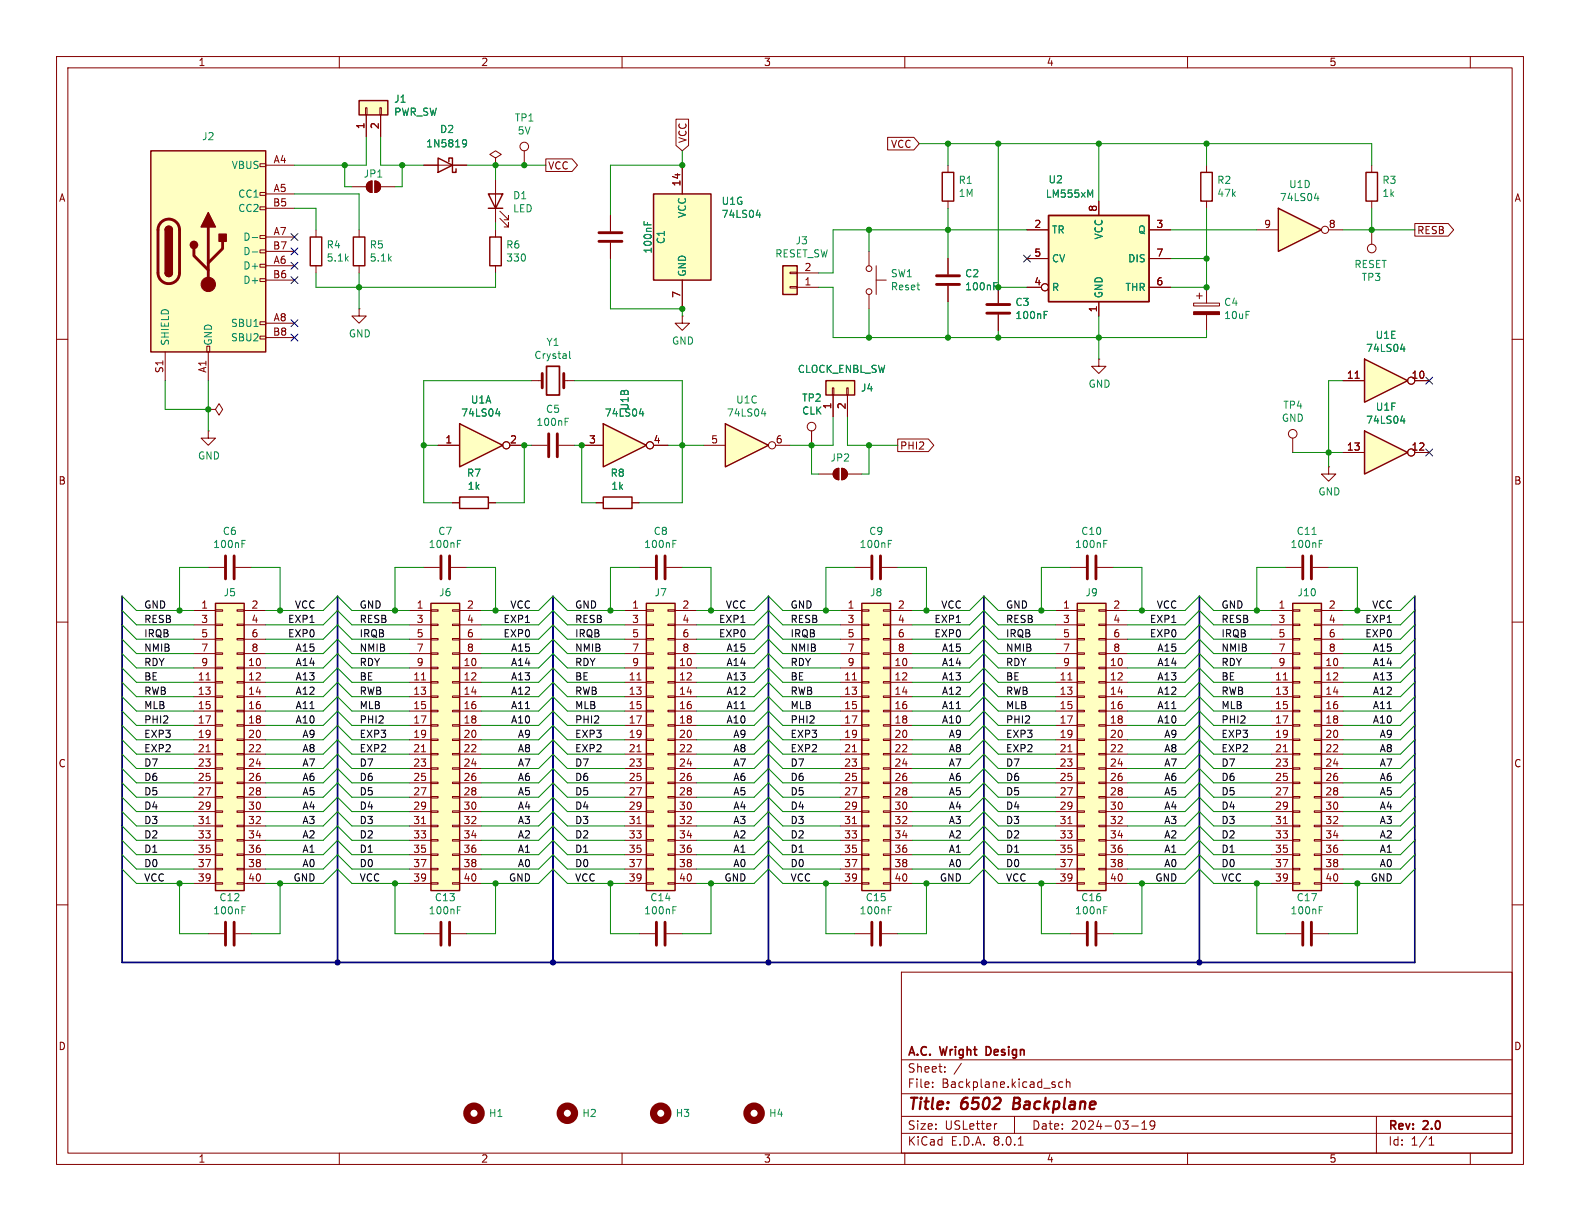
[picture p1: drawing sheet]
<svg xmlns="http://www.w3.org/2000/svg" width="279mm" height="216mm" viewBox="0 0 279 216" stroke-linecap="round" stroke-linejoin="round" font-family="sans-serif">
<defs><g id="words">
<g font-size="2.8" fill="#840000">
<text x="160.4" y="196.8">Title:</text>
<text x="170.1" y="196.8">6502</text>
<text x="180" y="196.8">Backplane</text>
</g>
<g font-size="2.1" fill="#840000">
<text x="160.4" y="189.9">Sheet:</text>
<text x="160.4" y="187.1">A.C.</text>
<text x="166.4" y="187.1">Wright</text>
<text x="175" y="187.1">Design</text>
<text x="160.4" y="192.6">File:</text>
<text x="166.5" y="192.6">Backplane.kicad_sch</text>
<text x="160.4" y="202.8">KiCad</text>
<text x="160.4" y="200">Size:</text>
<text x="167.1" y="200">USLetter</text>
<text x="168.1" y="202.8">E.D.A.</text>
<text x="175.7" y="202.8">8.0.1</text>
<text x="182.4" y="200">Date:</text>
<text x="189.4" y="200">2024-03-19</text>
<text x="245.4" y="200.2">Rev:</text>
<text x="245.4" y="202.8">Id:</text>
<text x="249.5" y="202.8">1/1</text>
<text x="251.8" y="200.2">2.0</text>
</g>
<g font-size="1.8" fill="#840000">
<text x="35" y="11.9">1</text>
<text x="85" y="11.9">2</text>
<text x="135" y="11.9">3</text>
<text x="185" y="11.9">4</text>
<text x="235" y="11.9">5</text>
<text x="64.5" y="22.9" transform="rotate(-90 64.5 22.9)">1</text>
<text x="67.1" y="22.9" transform="rotate(-90 67.1 22.9)">2</text>
<text x="48.3" y="29">A4</text>
<text x="121.6" y="25.4" transform="rotate(-90 121.6 25.4)">VCC</text>
<text x="157.5" y="26.4">VCC</text>
<text x="10.3" y="35.9">A</text>
<text x="48.3" y="34">A5</text>
<text x="96.8" y="30.2">VCC</text>
<text x="120.4" y="33.1" transform="rotate(-90 120.4 33.1)">14</text>
<text x="267.7" y="35.9">A</text>
<text x="48.2" y="36.6">B5</text>
<text x="48.3" y="41.7">A7</text>
<text x="182.8" y="40.4">2</text>
<text x="194.1" y="37.5" transform="rotate(-90 194.1 37.5)">8</text>
<text x="204.4" y="40.4">3</text>
<text x="223.4" y="40.4">9</text>
<text x="234.9" y="40.4">8</text>
<text x="250.5" y="41.6">RESB</text>
<text x="48.2" y="44.2">B7</text>
<text x="48.3" y="46.7">A6</text>
<text x="182.8" y="45.5">5</text>
<text x="204.4" y="45.5">7</text>
<text x="48.2" y="49.3">B6</text>
<text x="120.4" y="52.8" transform="rotate(-90 120.4 52.8)">7</text>
<text x="142.2" y="50.5">1</text>
<text x="142.2" y="48">2</text>
<text x="182.8" y="50.5">4</text>
<text x="204.4" y="50.5">6</text>
<text x="48.2" y="59.4">B8</text>
<text x="48.3" y="56.9">A8</text>
<text x="194.1" y="55.3" transform="rotate(-90 194.1 55.3)">1</text>
<text x="29" y="66.1" transform="rotate(-90 29 66.1)">S1</text>
<text x="36.6" y="66" transform="rotate(-90 36.6 66)">A1</text>
<text x="238.1" y="67.1">11</text>
<text x="249.5" y="67.1">10</text>
<text x="147.1" y="72.5" transform="rotate(-90 147.1 72.5)">1</text>
<text x="149.6" y="72.5" transform="rotate(-90 149.6 72.5)">2</text>
<text x="78.7" y="78.5">1</text>
<text x="90.1" y="78.5">2</text>
<text x="104.1" y="78.5">3</text>
<text x="115.5" y="78.5">4</text>
<text x="125.7" y="78.5">5</text>
<text x="137.1" y="78.5">6</text>
<text x="159.1" y="79.7">PHI2</text>
<text x="238.1" y="79.8">13</text>
<text x="249.5" y="79.8">12</text>
<text x="10.3" y="85.9">B</text>
<text x="267.7" y="85.9">B</text>
<text x="35.5" y="107.7">1</text>
<text x="44.4" y="107.7">2</text>
<text x="73.6" y="107.7">1</text>
<text x="82.5" y="107.7">2</text>
<text x="111.7" y="107.7">1</text>
<text x="120.6" y="107.7">2</text>
<text x="149.8" y="107.7">1</text>
<text x="158.7" y="107.7">2</text>
<text x="187.9" y="107.7">1</text>
<text x="196.8" y="107.7">2</text>
<text x="226" y="107.7">1</text>
<text x="234.9" y="107.7">2</text>
<text x="35.5" y="110.2">3</text>
<text x="35.5" y="112.8">5</text>
<text x="44.4" y="110.2">4</text>
<text x="44.4" y="112.8">6</text>
<text x="73.6" y="110.2">3</text>
<text x="73.6" y="112.8">5</text>
<text x="82.5" y="110.2">4</text>
<text x="82.5" y="112.8">6</text>
<text x="111.7" y="110.2">3</text>
<text x="111.7" y="112.8">5</text>
<text x="120.6" y="110.2">4</text>
<text x="120.6" y="112.8">6</text>
<text x="149.8" y="110.2">3</text>
<text x="149.8" y="112.8">5</text>
<text x="158.7" y="110.2">4</text>
<text x="158.7" y="112.8">6</text>
<text x="187.9" y="110.2">3</text>
<text x="187.9" y="112.8">5</text>
<text x="196.8" y="110.2">4</text>
<text x="196.8" y="112.8">6</text>
<text x="226" y="110.2">3</text>
<text x="226" y="112.8">5</text>
<text x="234.9" y="110.2">4</text>
<text x="234.9" y="112.8">6</text>
<text x="35.5" y="115.3">7</text>
<text x="35.5" y="117.9">9</text>
<text x="43.8" y="117.9">10</text>
<text x="44.4" y="115.3">8</text>
<text x="73.6" y="115.3">7</text>
<text x="73.6" y="117.9">9</text>
<text x="81.9" y="117.9">10</text>
<text x="82.5" y="115.3">8</text>
<text x="111.7" y="115.3">7</text>
<text x="111.7" y="117.9">9</text>
<text x="120" y="117.9">10</text>
<text x="120.6" y="115.3">8</text>
<text x="149.8" y="115.3">7</text>
<text x="149.8" y="117.9">9</text>
<text x="158.1" y="117.9">10</text>
<text x="158.7" y="115.3">8</text>
<text x="187.9" y="115.3">7</text>
<text x="187.9" y="117.9">9</text>
<text x="196.2" y="117.9">10</text>
<text x="196.8" y="115.3">8</text>
<text x="226" y="115.3">7</text>
<text x="226" y="117.9">9</text>
<text x="234.3" y="117.9">10</text>
<text x="234.9" y="115.3">8</text>
<text x="34.9" y="120.4">11</text>
<text x="34.9" y="122.9">13</text>
<text x="34.9" y="125.5">15</text>
<text x="43.8" y="120.4">12</text>
<text x="43.8" y="122.9">14</text>
<text x="43.8" y="125.5">16</text>
<text x="73" y="120.4">11</text>
<text x="73" y="122.9">13</text>
<text x="73" y="125.5">15</text>
<text x="81.9" y="120.4">12</text>
<text x="81.9" y="122.9">14</text>
<text x="81.9" y="125.5">16</text>
<text x="111.1" y="120.4">11</text>
<text x="111.1" y="122.9">13</text>
<text x="111.1" y="125.5">15</text>
<text x="120" y="120.4">12</text>
<text x="120" y="122.9">14</text>
<text x="120" y="125.5">16</text>
<text x="149.2" y="120.4">11</text>
<text x="149.2" y="122.9">13</text>
<text x="149.2" y="125.5">15</text>
<text x="158.1" y="120.4">12</text>
<text x="158.1" y="122.9">14</text>
<text x="158.1" y="125.5">16</text>
<text x="187.3" y="120.4">11</text>
<text x="187.3" y="122.9">13</text>
<text x="187.3" y="125.5">15</text>
<text x="196.2" y="120.4">12</text>
<text x="196.2" y="122.9">14</text>
<text x="196.2" y="125.5">16</text>
<text x="225.4" y="120.4">11</text>
<text x="225.4" y="122.9">13</text>
<text x="225.4" y="125.5">15</text>
<text x="234.3" y="120.4">12</text>
<text x="234.3" y="122.9">14</text>
<text x="234.3" y="125.5">16</text>
<text x="34.9" y="128">17</text>
<text x="34.9" y="130.6">19</text>
<text x="43.8" y="128">18</text>
<text x="43.8" y="130.6">20</text>
<text x="73" y="128">17</text>
<text x="73" y="130.6">19</text>
<text x="81.9" y="128">18</text>
<text x="81.9" y="130.6">20</text>
<text x="111.1" y="128">17</text>
<text x="111.1" y="130.6">19</text>
<text x="120" y="128">18</text>
<text x="120" y="130.6">20</text>
<text x="149.2" y="128">17</text>
<text x="149.2" y="130.6">19</text>
<text x="158.1" y="128">18</text>
<text x="158.1" y="130.6">20</text>
<text x="187.3" y="128">17</text>
<text x="187.3" y="130.6">19</text>
<text x="196.2" y="128">18</text>
<text x="196.2" y="130.6">20</text>
<text x="225.4" y="128">17</text>
<text x="225.4" y="130.6">19</text>
<text x="234.3" y="128">18</text>
<text x="234.3" y="130.6">20</text>
<text x="10.3" y="135.9">C</text>
<text x="34.9" y="133.1">21</text>
<text x="34.9" y="135.6">23</text>
<text x="43.8" y="133.1">22</text>
<text x="43.8" y="135.6">24</text>
<text x="73" y="133.1">21</text>
<text x="73" y="135.6">23</text>
<text x="81.9" y="133.1">22</text>
<text x="81.9" y="135.6">24</text>
<text x="111.1" y="133.1">21</text>
<text x="111.1" y="135.6">23</text>
<text x="120" y="133.1">22</text>
<text x="120" y="135.6">24</text>
<text x="149.2" y="133.1">21</text>
<text x="149.2" y="135.6">23</text>
<text x="158.1" y="133.1">22</text>
<text x="158.1" y="135.6">24</text>
<text x="187.3" y="133.1">21</text>
<text x="187.3" y="135.6">23</text>
<text x="196.2" y="133.1">22</text>
<text x="196.2" y="135.6">24</text>
<text x="225.4" y="133.1">21</text>
<text x="225.4" y="135.6">23</text>
<text x="234.3" y="133.1">22</text>
<text x="234.3" y="135.6">24</text>
<text x="267.7" y="135.9">C</text>
<text x="34.9" y="138.2">25</text>
<text x="34.9" y="140.7">27</text>
<text x="34.9" y="143.3">29</text>
<text x="43.8" y="138.2">26</text>
<text x="43.8" y="140.7">28</text>
<text x="43.8" y="143.3">30</text>
<text x="73" y="138.2">25</text>
<text x="73" y="140.7">27</text>
<text x="73" y="143.3">29</text>
<text x="81.9" y="138.2">26</text>
<text x="81.9" y="140.7">28</text>
<text x="81.9" y="143.3">30</text>
<text x="111.1" y="138.2">25</text>
<text x="111.1" y="140.7">27</text>
<text x="111.1" y="143.3">29</text>
<text x="120" y="138.2">26</text>
<text x="120" y="140.7">28</text>
<text x="120" y="143.3">30</text>
<text x="149.2" y="138.2">25</text>
<text x="149.2" y="140.7">27</text>
<text x="149.2" y="143.3">29</text>
<text x="158.1" y="138.2">26</text>
<text x="158.1" y="140.7">28</text>
<text x="158.1" y="143.3">30</text>
<text x="187.3" y="138.2">25</text>
<text x="187.3" y="140.7">27</text>
<text x="187.3" y="143.3">29</text>
<text x="196.2" y="138.2">26</text>
<text x="196.2" y="140.7">28</text>
<text x="196.2" y="143.3">30</text>
<text x="225.4" y="138.2">25</text>
<text x="225.4" y="140.7">27</text>
<text x="225.4" y="143.3">29</text>
<text x="234.3" y="138.2">26</text>
<text x="234.3" y="140.7">28</text>
<text x="234.3" y="143.3">30</text>
<text x="34.9" y="145.8">31</text>
<text x="34.9" y="148.3">33</text>
<text x="43.8" y="145.8">32</text>
<text x="43.8" y="148.3">34</text>
<text x="73" y="145.8">31</text>
<text x="73" y="148.3">33</text>
<text x="81.9" y="145.8">32</text>
<text x="81.9" y="148.3">34</text>
<text x="111.1" y="145.8">31</text>
<text x="111.1" y="148.3">33</text>
<text x="120" y="145.8">32</text>
<text x="120" y="148.3">34</text>
<text x="149.2" y="145.8">31</text>
<text x="149.2" y="148.3">33</text>
<text x="158.1" y="145.8">32</text>
<text x="158.1" y="148.3">34</text>
<text x="187.3" y="145.8">31</text>
<text x="187.3" y="148.3">33</text>
<text x="196.2" y="145.8">32</text>
<text x="196.2" y="148.3">34</text>
<text x="225.4" y="145.8">31</text>
<text x="225.4" y="148.3">33</text>
<text x="234.3" y="145.8">32</text>
<text x="234.3" y="148.3">34</text>
<text x="34.9" y="150.9">35</text>
<text x="34.9" y="153.4">37</text>
<text x="34.9" y="156">39</text>
<text x="43.8" y="150.9">36</text>
<text x="43.8" y="153.4">38</text>
<text x="43.8" y="156">40</text>
<text x="73" y="150.9">35</text>
<text x="73" y="153.4">37</text>
<text x="73" y="156">39</text>
<text x="81.9" y="150.9">36</text>
<text x="81.9" y="153.4">38</text>
<text x="81.9" y="156">40</text>
<text x="111.1" y="150.9">35</text>
<text x="111.1" y="153.4">37</text>
<text x="111.1" y="156">39</text>
<text x="120" y="150.9">36</text>
<text x="120" y="153.4">38</text>
<text x="120" y="156">40</text>
<text x="149.2" y="150.9">35</text>
<text x="149.2" y="153.4">37</text>
<text x="149.2" y="156">39</text>
<text x="158.1" y="150.9">36</text>
<text x="158.1" y="153.4">38</text>
<text x="158.1" y="156">40</text>
<text x="187.3" y="150.9">35</text>
<text x="187.3" y="153.4">37</text>
<text x="187.3" y="156">39</text>
<text x="196.2" y="150.9">36</text>
<text x="196.2" y="153.4">38</text>
<text x="196.2" y="156">40</text>
<text x="225.4" y="150.9">35</text>
<text x="225.4" y="153.4">37</text>
<text x="225.4" y="156">39</text>
<text x="234.3" y="150.9">36</text>
<text x="234.3" y="153.4">38</text>
<text x="234.3" y="156">40</text>
<text x="10.3" y="185.9">D</text>
<text x="267.7" y="185.9">D</text>
<text x="35" y="205.8">1</text>
<text x="85" y="205.8">2</text>
<text x="135" y="205.8">3</text>
<text x="185" y="205.8">4</text>
<text x="235" y="205.8">5</text>
</g>
<g font-size="1.8" fill="#008484">
<text x="69.6" y="18.4">J1</text>
<text x="69.6" y="20.7">PWR_SW</text>
<text x="77.7" y="23.7">D2</text>
<text x="90.9" y="21.7">TP1</text>
<text x="91.4" y="24">5V</text>
<text x="35.6" y="25">J2</text>
<text x="75.3" y="26.3">1N5819</text>
<text x="40.9" y="30.1">VBUS</text>
<text x="42" y="35.2">CC1</text>
<text x="64.2" y="31.6">JP1</text>
<text x="90.6" y="35.4">D1</text>
<text x="169.4" y="32.7">R1</text>
<text x="169.4" y="35">1M</text>
<text x="184.8" y="35.2">LM555xM</text>
<text x="185.3" y="32.6">U2</text>
<text x="215.1" y="32.7">R2</text>
<text x="215.1" y="35">47k</text>
<text x="226.2" y="35.8">74LS04</text>
<text x="227.9" y="33.5">U1D</text>
<text x="244.4" y="32.7">R3</text>
<text x="244.4" y="35">1k</text>
<text x="42" y="37.7">CC2</text>
<text x="90.6" y="37.7">LED</text>
<text x="121.5" y="38.6" transform="rotate(-90 121.5 38.6)">VCC</text>
<text x="127.5" y="36.4">U1G</text>
<text x="127.5" y="38.7">74LS04</text>
<text x="185.9" y="41.5">TR</text>
<text x="201.2" y="41.5">Q</text>
<text x="42.9" y="47.9">D+</text>
<text x="42.9" y="42.8">D-</text>
<text x="42.9" y="45.3">D-</text>
<text x="57.7" y="44.1">R4</text>
<text x="57.7" y="46.5">5.1k</text>
<text x="65.3" y="44.1">R5</text>
<text x="65.3" y="46.5">5.1k</text>
<text x="89.4" y="44.1">R6</text>
<text x="89.4" y="46.5">330</text>
<text x="115.4" y="44.9" transform="rotate(-90 115.4 44.9)">100nF</text>
<text x="117.8" y="43.3" transform="rotate(-90 117.8 43.3)">C1</text>
<text x="137" y="45.7">RESET_SW</text>
<text x="140.6" y="43.4">J3</text>
<text x="185.9" y="46.6">CV</text>
<text x="195.2" y="42.4" transform="rotate(-90 195.2 42.4)">VCC</text>
<text x="199.4" y="46.6">DIS</text>
<text x="239.4" y="47.6">RESET</text>
<text x="42.9" y="50.4">D+</text>
<text x="121.5" y="49" transform="rotate(-90 121.5 49)">GND</text>
<text x="157.4" y="49.2">SW1</text>
<text x="157.4" y="51.5">Reset</text>
<text x="170.6" y="49.2">C2</text>
<text x="170.6" y="51.5">100nF</text>
<text x="185.9" y="51.7">R</text>
<text x="195.2" y="52.8" transform="rotate(-90 195.2 52.8)">GND</text>
<text x="198.9" y="51.7">THR</text>
<text x="240.7" y="49.9">TP3</text>
<text x="40.8" y="58">SBU1</text>
<text x="61.6" y="59.9">GND</text>
<text x="179.5" y="54.3">C3</text>
<text x="179.5" y="56.6">100nF</text>
<text x="216.4" y="54.3">C4</text>
<text x="216.4" y="56.6">10uF</text>
<text x="30.1" y="61.2" transform="rotate(-90 30.1 61.2)">SHIELD</text>
<text x="37.7" y="61.2" transform="rotate(-90 37.7 61.2)">GND</text>
<text x="40.8" y="60.6">SBU2</text>
<text x="94.4" y="63.7">Crystal</text>
<text x="96.5" y="61.4">Y1</text>
<text x="118.7" y="61.1">GND</text>
<text x="241.5" y="62.4">74LS04</text>
<text x="243.2" y="60.1">U1E</text>
<text x="83.2" y="71.6">U1A</text>
<text x="130.1" y="71.6">U1C</text>
<text x="141" y="66.1">CLOCK_ENBL_SW</text>
<text x="141.7" y="71.2">TP2</text>
<text x="152.2" y="69.4">J4</text>
<text x="192.4" y="68.8">GND</text>
<text x="81.5" y="73.9">74LS04</text>
<text x="94.8" y="75.5">100nF</text>
<text x="96.4" y="73.2">C5</text>
<text x="106.9" y="73.9">74LS04</text>
<text x="111.4" y="72.7" transform="rotate(-90 111.4 72.7)">U1B</text>
<text x="128.4" y="73.9">74LS04</text>
<text x="141.7" y="73.5">CLK</text>
<text x="226.6" y="74.8">GND</text>
<text x="226.8" y="72.5">TP4</text>
<text x="241.5" y="75.1">74LS04</text>
<text x="243.2" y="72.8">U1F</text>
<text x="34.9" y="81.5">GND</text>
<text x="146.8" y="81.8">JP2</text>
<text x="82.5" y="84.5">R7</text>
<text x="82.6" y="86.8">1k</text>
<text x="107.9" y="84.5">R8</text>
<text x="108" y="86.8">1k</text>
<text x="233" y="87.8">GND</text>
<text x="39.3" y="94.8">C6</text>
<text x="77.4" y="94.8">C7</text>
<text x="115.5" y="94.8">C8</text>
<text x="153.6" y="94.8">C9</text>
<text x="191.1" y="94.8">C10</text>
<text x="229.2" y="94.8">C11</text>
<text x="37.6" y="97.1">100nF</text>
<text x="75.7" y="97.1">100nF</text>
<text x="113.8" y="97.1">100nF</text>
<text x="151.9" y="97.1">100nF</text>
<text x="190" y="97.1">100nF</text>
<text x="228.1" y="97.1">100nF</text>
<text x="39.4" y="105.6">J5</text>
<text x="77.5" y="105.6">J6</text>
<text x="115.6" y="105.6">J7</text>
<text x="153.7" y="105.6">J8</text>
<text x="191.8" y="105.6">J9</text>
<text x="229.3" y="105.6">J10</text>
<text x="37.6" y="161.9">100nF</text>
<text x="38.7" y="159.6">C12</text>
<text x="75.7" y="161.9">100nF</text>
<text x="76.8" y="159.6">C13</text>
<text x="113.8" y="161.9">100nF</text>
<text x="114.9" y="159.6">C14</text>
<text x="151.9" y="161.9">100nF</text>
<text x="153" y="159.6">C15</text>
<text x="190" y="161.9">100nF</text>
<text x="191.1" y="159.6">C16</text>
<text x="228.1" y="161.9">100nF</text>
<text x="229.2" y="159.6">C17</text>
<text x="86.4" y="197.7">H1</text>
<text x="102.9" y="197.7">H2</text>
<text x="119.4" y="197.7">H3</text>
<text x="135.9" y="197.7">H4</text>
</g>
<g font-size="1.8">
<text x="25.4" y="107.7">GND</text>
<text x="52" y="107.7">VCC</text>
<text x="63.5" y="107.7">GND</text>
<text x="90.1" y="107.7">VCC</text>
<text x="101.6" y="107.7">GND</text>
<text x="128.2" y="107.7">VCC</text>
<text x="139.7" y="107.7">GND</text>
<text x="166.3" y="107.7">VCC</text>
<text x="177.8" y="107.7">GND</text>
<text x="204.4" y="107.7">VCC</text>
<text x="215.9" y="107.7">GND</text>
<text x="242.5" y="107.7">VCC</text>
<text x="25.4" y="112.8">IRQB</text>
<text x="25.4" y="110.2">RESB</text>
<text x="50.8" y="112.8">EXP0</text>
<text x="50.8" y="110.2">EXP1</text>
<text x="63.5" y="112.8">IRQB</text>
<text x="63.5" y="110.2">RESB</text>
<text x="88.9" y="110.2">EXP1</text>
<text x="88.9" y="112.8">EXP0</text>
<text x="101.6" y="110.2">RESB</text>
<text x="101.6" y="112.8">IRQB</text>
<text x="127" y="112.8">EXP0</text>
<text x="127" y="110.2">EXP1</text>
<text x="139.7" y="112.8">IRQB</text>
<text x="139.7" y="110.2">RESB</text>
<text x="165.1" y="112.8">EXP0</text>
<text x="165.1" y="110.2">EXP1</text>
<text x="177.8" y="110.2">RESB</text>
<text x="177.8" y="112.8">IRQB</text>
<text x="203.2" y="110.2">EXP1</text>
<text x="203.2" y="112.8">EXP0</text>
<text x="215.9" y="110.2">RESB</text>
<text x="215.9" y="112.8">IRQB</text>
<text x="241.3" y="110.2">EXP1</text>
<text x="241.3" y="112.8">EXP0</text>
<text x="25.4" y="115.3">NMIB</text>
<text x="25.4" y="117.8">RDY</text>
<text x="52.2" y="117.8">A14</text>
<text x="52.2" y="115.3">A15</text>
<text x="63.5" y="117.8">RDY</text>
<text x="63.5" y="115.3">NMIB</text>
<text x="90.3" y="117.8">A14</text>
<text x="90.3" y="115.3">A15</text>
<text x="101.6" y="117.8">RDY</text>
<text x="101.6" y="115.3">NMIB</text>
<text x="128.4" y="117.8">A14</text>
<text x="128.4" y="115.3">A15</text>
<text x="139.7" y="115.3">NMIB</text>
<text x="139.7" y="117.8">RDY</text>
<text x="166.5" y="115.3">A15</text>
<text x="166.5" y="117.8">A14</text>
<text x="177.8" y="115.3">NMIB</text>
<text x="177.8" y="117.8">RDY</text>
<text x="204.6" y="117.8">A14</text>
<text x="204.6" y="115.3">A15</text>
<text x="215.9" y="117.8">RDY</text>
<text x="215.9" y="115.3">NMIB</text>
<text x="242.7" y="115.3">A15</text>
<text x="242.7" y="117.8">A14</text>
<text x="25.4" y="125.5">MLB</text>
<text x="25.4" y="120.4">BE</text>
<text x="25.4" y="122.9">RWB</text>
<text x="52.2" y="122.9">A12</text>
<text x="52.2" y="125.5">A11</text>
<text x="52.2" y="120.4">A13</text>
<text x="63.5" y="120.4">BE</text>
<text x="63.5" y="122.9">RWB</text>
<text x="63.5" y="125.5">MLB</text>
<text x="90.3" y="122.9">A12</text>
<text x="90.3" y="125.5">A11</text>
<text x="90.3" y="120.4">A13</text>
<text x="101.6" y="120.4">BE</text>
<text x="101.6" y="122.9">RWB</text>
<text x="101.6" y="125.5">MLB</text>
<text x="128.4" y="125.5">A11</text>
<text x="128.4" y="122.9">A12</text>
<text x="128.4" y="120.4">A13</text>
<text x="139.7" y="122.9">RWB</text>
<text x="139.7" y="125.5">MLB</text>
<text x="139.7" y="120.4">BE</text>
<text x="166.5" y="122.9">A12</text>
<text x="166.5" y="125.5">A11</text>
<text x="166.5" y="120.4">A13</text>
<text x="177.8" y="125.5">MLB</text>
<text x="177.8" y="122.9">RWB</text>
<text x="177.8" y="120.4">BE</text>
<text x="204.6" y="122.9">A12</text>
<text x="204.6" y="125.5">A11</text>
<text x="204.6" y="120.4">A13</text>
<text x="215.9" y="122.9">RWB</text>
<text x="215.9" y="120.4">BE</text>
<text x="215.9" y="125.5">MLB</text>
<text x="242.7" y="120.4">A13</text>
<text x="242.7" y="122.9">A12</text>
<text x="242.7" y="125.5">A11</text>
<text x="25.4" y="128">PHI2</text>
<text x="25.4" y="130.5">EXP3</text>
<text x="52.2" y="128">A10</text>
<text x="53.4" y="130.5">A9</text>
<text x="63.5" y="130.5">EXP3</text>
<text x="63.5" y="128">PHI2</text>
<text x="90.3" y="128">A10</text>
<text x="91.5" y="130.5">A9</text>
<text x="101.6" y="130.5">EXP3</text>
<text x="101.6" y="128">PHI2</text>
<text x="128.4" y="128">A10</text>
<text x="129.6" y="130.5">A9</text>
<text x="139.7" y="130.5">EXP3</text>
<text x="139.7" y="128">PHI2</text>
<text x="166.5" y="128">A10</text>
<text x="167.7" y="130.5">A9</text>
<text x="177.8" y="130.5">EXP3</text>
<text x="177.8" y="128">PHI2</text>
<text x="204.6" y="128">A10</text>
<text x="205.8" y="130.5">A9</text>
<text x="215.9" y="128">PHI2</text>
<text x="215.9" y="130.5">EXP3</text>
<text x="242.7" y="128">A10</text>
<text x="243.9" y="130.5">A9</text>
<text x="25.4" y="135.6">D7</text>
<text x="25.4" y="133.1">EXP2</text>
<text x="53.4" y="135.6">A7</text>
<text x="53.4" y="133.1">A8</text>
<text x="63.5" y="133.1">EXP2</text>
<text x="63.5" y="135.6">D7</text>
<text x="91.5" y="133.1">A8</text>
<text x="91.5" y="135.6">A7</text>
<text x="101.6" y="133.1">EXP2</text>
<text x="101.6" y="135.6">D7</text>
<text x="129.6" y="133.1">A8</text>
<text x="129.6" y="135.6">A7</text>
<text x="139.7" y="133.1">EXP2</text>
<text x="139.7" y="135.6">D7</text>
<text x="167.7" y="135.6">A7</text>
<text x="167.7" y="133.1">A8</text>
<text x="177.8" y="133.1">EXP2</text>
<text x="177.8" y="135.6">D7</text>
<text x="205.8" y="135.6">A7</text>
<text x="205.8" y="133.1">A8</text>
<text x="215.9" y="135.6">D7</text>
<text x="215.9" y="133.1">EXP2</text>
<text x="243.9" y="135.6">A7</text>
<text x="243.9" y="133.1">A8</text>
<text x="25.4" y="138.2">D6</text>
<text x="25.4" y="140.7">D5</text>
<text x="25.4" y="143.2">D4</text>
<text x="53.4" y="143.2">A4</text>
<text x="53.4" y="138.2">A6</text>
<text x="53.4" y="140.7">A5</text>
<text x="63.5" y="138.2">D6</text>
<text x="63.5" y="143.2">D4</text>
<text x="63.5" y="140.7">D5</text>
<text x="91.5" y="143.2">A4</text>
<text x="91.5" y="140.7">A5</text>
<text x="91.5" y="138.2">A6</text>
<text x="101.6" y="138.2">D6</text>
<text x="101.6" y="140.7">D5</text>
<text x="101.6" y="143.2">D4</text>
<text x="129.6" y="143.2">A4</text>
<text x="129.6" y="138.2">A6</text>
<text x="129.6" y="140.7">A5</text>
<text x="139.7" y="140.7">D5</text>
<text x="139.7" y="143.2">D4</text>
<text x="139.7" y="138.2">D6</text>
<text x="167.7" y="140.7">A5</text>
<text x="167.7" y="138.2">A6</text>
<text x="167.7" y="143.2">A4</text>
<text x="177.8" y="143.2">D4</text>
<text x="177.8" y="138.2">D6</text>
<text x="177.8" y="140.7">D5</text>
<text x="205.8" y="143.2">A4</text>
<text x="205.8" y="140.7">A5</text>
<text x="205.8" y="138.2">A6</text>
<text x="215.9" y="140.7">D5</text>
<text x="215.9" y="138.2">D6</text>
<text x="215.9" y="143.2">D4</text>
<text x="243.9" y="140.7">A5</text>
<text x="243.9" y="138.2">A6</text>
<text x="243.9" y="143.2">A4</text>
<text x="25.4" y="145.8">D3</text>
<text x="25.4" y="148.3">D2</text>
<text x="53.4" y="148.3">A2</text>
<text x="53.4" y="145.8">A3</text>
<text x="63.5" y="145.8">D3</text>
<text x="63.5" y="148.3">D2</text>
<text x="91.5" y="145.8">A3</text>
<text x="91.5" y="148.3">A2</text>
<text x="101.6" y="148.3">D2</text>
<text x="101.6" y="145.8">D3</text>
<text x="129.6" y="145.8">A3</text>
<text x="129.6" y="148.3">A2</text>
<text x="139.7" y="145.8">D3</text>
<text x="139.7" y="148.3">D2</text>
<text x="167.7" y="148.3">A2</text>
<text x="167.7" y="145.8">A3</text>
<text x="177.8" y="148.3">D2</text>
<text x="177.8" y="145.8">D3</text>
<text x="205.8" y="145.8">A3</text>
<text x="205.8" y="148.3">A2</text>
<text x="215.9" y="145.8">D3</text>
<text x="215.9" y="148.3">D2</text>
<text x="243.9" y="148.3">A2</text>
<text x="243.9" y="145.8">A3</text>
<text x="25.4" y="150.9">D1</text>
<text x="25.4" y="153.4">D0</text>
<text x="25.4" y="155.9">VCC</text>
<text x="51.8" y="155.9">GND</text>
<text x="53.4" y="150.9">A1</text>
<text x="53.4" y="153.4">A0</text>
<text x="63.5" y="155.9">VCC</text>
<text x="63.5" y="153.4">D0</text>
<text x="63.5" y="150.9">D1</text>
<text x="89.9" y="155.9">GND</text>
<text x="91.5" y="153.4">A0</text>
<text x="91.5" y="150.9">A1</text>
<text x="101.6" y="150.9">D1</text>
<text x="101.6" y="153.4">D0</text>
<text x="101.6" y="155.9">VCC</text>
<text x="128" y="155.9">GND</text>
<text x="129.6" y="150.9">A1</text>
<text x="129.6" y="153.4">A0</text>
<text x="139.7" y="150.9">D1</text>
<text x="139.7" y="153.4">D0</text>
<text x="139.7" y="155.9">VCC</text>
<text x="166.1" y="155.9">GND</text>
<text x="167.7" y="150.9">A1</text>
<text x="167.7" y="153.4">A0</text>
<text x="177.8" y="150.9">D1</text>
<text x="177.8" y="153.4">D0</text>
<text x="177.8" y="155.9">VCC</text>
<text x="204.2" y="155.9">GND</text>
<text x="205.8" y="150.9">A1</text>
<text x="205.8" y="153.4">A0</text>
<text x="215.9" y="153.4">D0</text>
<text x="215.9" y="150.9">D1</text>
<text x="215.9" y="155.9">VCC</text>
<text x="242.3" y="155.9">GND</text>
<text x="243.9" y="153.4">A0</text>
<text x="243.9" y="150.9">A1</text>
</g>
</g></defs>
<g fill="none" stroke="#840000" stroke-width=".18">
<path d="M10 10h259.4v195.9h-259.4zM12 12h255.4v191.9h-255.4zM60 10v2M110 10v2M160 10v2M210 10v2M260 10v2M10 60h2M267.4 60h2M10 110h2M267.4 110h2M10 160h2"/>
<path d="M267.4 160h2M159.4 171.9h108v32h-108zM159.4 197.4h108M159.4 193.4h108M159.4 187.4h108M164.9 192.1v.2M164.9 191.4v.1M167.1 189.4v.2M167.1 188.7v.1M170 188l-1.3 1.9M176.3 198.7l-.3 .1M179.4 197.4v3"/>
<path d="M187.9 191.4l-.4-.1-.3 .3v.4l.2 .2h.5M188.6 191.4l.2-.1 .3 .1 .1 .9M188.6 190.8v1.5M200.1 199.1h1.2M201.9 199.7h.9M201.9 198.6l.5-.4v1.5M204.2 198.8l-.3 .3h-.3l-.2-.3 .1-.5 .4-.1 .2 .1a.99 .99 0 0 1-.3 1.4h-.3M243.4 197.4v6.5M60 203.9v2M110 203.9v2M159.4 200.4h108M160 203.9v2"/>
<path d="M180.1 202.5h.8M210 203.9v2M252.7 202.5h.9M252.7 201.4l.4-.4v1.5M260 203.9v2"/>
</g>
<path d="M179.4 194.1l-.3 2h.8" fill="none" stroke="#840000" stroke-width=".4"/>
<path d="M174.7 185.1h-.3v1.5h.3" fill="none" stroke="#840000" stroke-width=".3"/>
<path d="M190.5 106.7h5.1v50.8h-5.1z" fill="#ffffc2"/>
<g fill="none" stroke="#840000" stroke-width=".18">
<path d="M167.6 45.7v2.8M167.6 50.5v2.8M176.5 50.8v2.8M176.5 55.6v2.8M151.1 100.3h2.8M156 100.3h2.7M186.7 108h3.8M186.7 118.1h3.8M186.7 110.5h3.8M186.7 113h3.8M186.7 115.6h3.8M190.5 118h1.3v.2h-1.3z"/>
<path d="M190.5 115.4h1.3v.3h-1.3zM190.5 112.9h1.3v.3h-1.3zM190.5 110.4h1.3v.2h-1.3zM190.5 107.8h1.3v.3h-1.3zM194.3 118h1.3v.2h-1.3zM194.3 115.4h1.3v.3h-1.3zM194.3 112.9h1.3v.3h-1.3zM194.3 110.4h1.3v.2h-1.3zM194.3 107.8h1.3v.3h-1.3zM195.6 108h3.8M195.6 118.1h3.8M195.6 110.5h3.8"/>
<path d="M195.6 113h3.8M195.6 115.6h3.8M186.7 120.7h3.8M186.7 123.2h3.8M186.7 125.7h3.8M186.7 128.3h3.8M186.7 130.8h3.8M186.7 133.4h3.8M186.7 135.9h3.8M186.7 138.4h3.8M188.8 120.2h.8M188.8 132.9h.8"/>
<path d="M190.5 138.3h1.3v.3h-1.3zM190.5 135.8h1.3v.2h-1.3zM190.5 133.2h1.3v.3h-1.3zM190.5 130.7h1.3v.2h-1.3zM190.5 128.1h1.3v.3h-1.3zM190.5 125.6h1.3v.3h-1.3zM190.5 123.1h1.3v.2h-1.3zM190.5 120.5h1.3v.3h-1.3zM194.3 138.3h1.3v.3h-1.3zM194.3 135.8h1.3v.2h-1.3zM194.3 133.2h1.3v.3h-1.3zM194.3 130.7h1.3v.2h-1.3z"/>
<path d="M194.3 128.1h1.3v.3h-1.3zM194.3 125.6h1.3v.3h-1.3zM194.3 123.1h1.3v.2h-1.3zM194.3 120.5h1.3v.3h-1.3zM195.6 120.7h3.8M195.6 123.2h3.8M195.6 125.7h3.8M195.6 128.3h3.8M195.6 130.8h3.8M195.6 133.4h3.8M195.6 135.9h3.8M195.6 138.4h3.8"/>
<path d="M186.7 141h3.8M186.7 143.5h3.8M186.7 146.1h3.8M186.7 148.6h3.8M186.7 151.1h3.8M186.7 153.7h3.8M186.7 156.2h3.8M188.8 145.6h.8M190.5 156.1h1.3v.2h-1.3zM190.5 153.5h1.3v.3h-1.3zM190.5 151h1.3v.3h-1.3zM190.5 148.5h1.3v.2h-1.3z"/>
<path d="M190.5 145.9h1.3v.3h-1.3zM190.5 143.4h1.3v.2h-1.3zM190.5 140.8h1.3v.3h-1.3zM194.3 156.1h1.3v.2h-1.3zM194.3 153.5h1.3v.3h-1.3zM194.3 151h1.3v.3h-1.3zM194.3 148.5h1.3v.2h-1.3zM194.3 145.9h1.3v.3h-1.3zM194.3 143.4h1.3v.2h-1.3zM194.3 140.8h1.3v.3h-1.3zM195.6 141h3.8M195.6 143.5h3.8"/>
<path d="M195.6 146.1h3.8M195.6 148.6h3.8M195.6 151.1h3.8M195.6 153.7h3.8M195.6 156.2h3.8M189.2 165.1h2.8M194.1 165.1h2.7"/>
</g>
<path d="M190.5 106.7h5.1v50.8h-5.1z" fill="none" stroke="#840000" stroke-width=".25"/>
<path d="M165.6 50.3h4.1M165.6 48.8h4.1M174.5 55.4h4.1M174.5 53.8h4.1M154.2 98.3v4.1M155.7 98.3v4.1M192.3 163.1v4M193.8 163.1v4" fill="none" stroke="#840000" stroke-width=".51"/>
<path d="M175.8 50.6h.4M175.8 50h.6M184.6 55.7h.5M184.6 55.1h.6M157.1 96.2h.4M157.1 95.5h.6M195.2 160.9h.4M195.2 160.3h.6" fill="none" stroke="#008484" stroke-width=".18"/>
<path d="M228.6 106.7h5.1v50.8h-5.1z" fill="#ffffc2"/>
<g fill="none" stroke="#840000" stroke-width=".18">
<path d="M224.8 108h3.8M224.8 118.1h3.8M224.8 110.5h3.8M224.8 113h3.8M224.8 115.6h3.8M228.6 118h1.3v.2h-1.3zM228.6 115.4h1.3v.3h-1.3zM228.6 112.9h1.3v.3h-1.3zM228.6 110.4h1.3v.2h-1.3zM228.6 107.8h1.3v.3h-1.3zM232.4 118h1.3v.2h-1.3zM232.4 115.4h1.3v.3h-1.3z"/>
<path d="M232.4 112.9h1.3v.3h-1.3zM232.4 110.4h1.3v.2h-1.3zM232.4 107.8h1.3v.3h-1.3zM233.7 108h3.8M233.7 118.1h3.8M233.7 110.5h3.8M233.7 113h3.8M233.7 115.6h3.8M224.8 120.7h3.8M224.8 123.2h3.8M224.8 125.7h3.8M224.8 128.3h3.8"/>
<path d="M224.8 130.8h3.8M224.8 133.4h3.8M224.8 135.9h3.8M224.8 138.4h3.8M226.9 120.2h.8M226.9 132.9h.8M228.6 138.3h1.3v.3h-1.3zM228.6 135.8h1.3v.2h-1.3zM228.6 133.2h1.3v.3h-1.3zM228.6 130.7h1.3v.2h-1.3zM228.6 128.1h1.3v.3h-1.3zM228.6 125.6h1.3v.3h-1.3z"/>
<path d="M228.6 123.1h1.3v.2h-1.3zM228.6 120.5h1.3v.3h-1.3zM232.4 138.3h1.3v.3h-1.3zM232.4 135.8h1.3v.2h-1.3zM232.4 133.2h1.3v.3h-1.3zM232.4 130.7h1.3v.2h-1.3zM232.4 128.1h1.3v.3h-1.3zM232.4 125.6h1.3v.3h-1.3zM232.4 123.1h1.3v.2h-1.3zM232.4 120.5h1.3v.3h-1.3zM233.7 120.7h3.8M233.7 123.2h3.8"/>
<path d="M233.7 125.7h3.8M233.7 128.3h3.8M233.7 130.8h3.8M233.7 133.4h3.8M233.7 135.9h3.8M233.7 138.4h3.8M224.8 141h3.8M224.8 143.5h3.8M224.8 146.1h3.8M224.8 148.6h3.8M224.8 151.1h3.8M224.8 153.7h3.8"/>
<path d="M224.8 156.2h3.8M226.9 145.6h.8M228.6 156.1h1.3v.2h-1.3zM228.6 153.5h1.3v.3h-1.3zM228.6 151h1.3v.3h-1.3zM228.6 148.5h1.3v.2h-1.3zM228.6 145.9h1.3v.3h-1.3zM228.6 143.4h1.3v.2h-1.3zM228.6 140.8h1.3v.3h-1.3zM232.4 156.1h1.3v.2h-1.3zM232.4 153.5h1.3v.3h-1.3zM232.4 151h1.3v.3h-1.3z"/>
<path d="M232.4 148.5h1.3v.2h-1.3zM232.4 145.9h1.3v.3h-1.3zM232.4 143.4h1.3v.2h-1.3zM232.4 140.8h1.3v.3h-1.3zM233.7 141h3.8M233.7 143.5h3.8M233.7 146.1h3.8M233.7 148.6h3.8M233.7 151.1h3.8M233.7 153.7h3.8M233.7 156.2h3.8"/>
</g>
<path d="M228.6 106.7h5.1v50.8h-5.1z" fill="none" stroke="#840000" stroke-width=".25"/>
<path d="M38.1 106.7h5.1v50.8h-5.1z" fill="#ffffc2"/>
<g fill="none" stroke="#840000" stroke-width=".18">
<path d="M120.6 55.9v1.3h1.3l-1.3 1.2-1.2-1.2h1.2M120.6 55.9h.1M34.3 108h3.8M34.3 118.1h3.8M34.3 110.5h3.8M34.3 113h3.8M34.3 115.6h3.8M38.1 118h1.3v.2h-1.3zM38.1 115.4h1.3v.3h-1.3zM38.1 112.9h1.3v.3h-1.3zM38.1 110.4h1.3v.2h-1.3zM38.1 107.8h1.3v.3h-1.3z"/>
<path d="M41.9 118h1.3v.2h-1.3zM41.9 115.4h1.3v.3h-1.3zM41.9 112.9h1.3v.3h-1.3zM41.9 110.4h1.3v.2h-1.3zM41.9 107.8h1.3v.3h-1.3zM43.2 108h3.8M43.2 118.1h3.8M43.2 110.5h3.8M43.2 113h3.8M43.2 115.6h3.8M34.3 120.7h3.8M34.3 123.2h3.8"/>
<path d="M34.3 125.7h3.8M34.3 128.3h3.8M34.3 130.8h3.8M34.3 133.4h3.8M34.3 135.9h3.8M34.3 138.4h3.8M36.4 120.2h.8M36.4 132.9h.8M38.1 138.3h1.3v.3h-1.3zM38.1 135.8h1.3v.2h-1.3zM38.1 133.2h1.3v.3h-1.3zM38.1 130.7h1.3v.2h-1.3z"/>
<path d="M38.1 128.1h1.3v.3h-1.3zM38.1 125.6h1.3v.3h-1.3zM38.1 123.1h1.3v.2h-1.3zM38.1 120.5h1.3v.3h-1.3zM41.9 138.3h1.3v.3h-1.3zM41.9 135.8h1.3v.2h-1.3zM41.9 133.2h1.3v.3h-1.3zM41.9 130.7h1.3v.2h-1.3zM41.9 128.1h1.3v.3h-1.3zM41.9 125.6h1.3v.3h-1.3zM41.9 123.1h1.3v.2h-1.3zM41.9 120.5h1.3v.3h-1.3z"/>
<path d="M43.2 120.7h3.8M43.2 123.2h3.8M43.2 125.7h3.8M43.2 128.3h3.8M43.2 130.8h3.8M43.2 133.4h3.8M43.2 135.9h3.8M43.2 138.4h3.8M34.3 141h3.8M34.3 143.5h3.8M34.3 146.1h3.8M34.3 148.6h3.8"/>
<path d="M34.3 151.1h3.8M34.3 153.7h3.8M34.3 156.2h3.8M36.4 145.6h.8M38.1 156.1h1.3v.2h-1.3zM38.1 153.5h1.3v.3h-1.3zM38.1 151h1.3v.3h-1.3zM38.1 148.5h1.3v.2h-1.3zM38.1 145.9h1.3v.3h-1.3zM38.1 143.4h1.3v.2h-1.3zM38.1 140.8h1.3v.3h-1.3zM41.9 156.1h1.3v.2h-1.3z"/>
<path d="M41.9 153.5h1.3v.3h-1.3zM41.9 151h1.3v.3h-1.3zM41.9 148.5h1.3v.2h-1.3zM41.9 145.9h1.3v.3h-1.3zM41.9 143.4h1.3v.2h-1.3zM41.9 140.8h1.3v.3h-1.3zM43.2 141h3.8M43.2 143.5h3.8M43.2 146.1h3.8M43.2 148.6h3.8M43.2 151.1h3.8M43.2 153.7h3.8"/>
<path d="M43.2 156.2h3.8"/>
</g>
<path d="M38.1 106.7h5.1v50.8h-5.1z" fill="none" stroke="#840000" stroke-width=".25"/>
<path d="M115.6 34.3h10.1v15.2h-10.1z" fill="#ffffc2"/>
<path d="M115.6 34.3h10.1v15.2h-10.1z" fill="none" stroke="#840000" stroke-width=".25"/>
<path d="M120.6 29.2v5.1M120.6 49.5v5.1" fill="none" stroke="#840000" stroke-width=".18"/>
<path d="M133.7 38h.8M134.3 37.6v.9" fill="none" stroke="#008484" stroke-width=".18"/>
<path d="M185.4 38.1h17.8v15.2h-17.8z" fill="#ffffc2"/>
<path d="M185.4 38.1h17.8v15.2h-17.8z" fill="none" stroke="#840000" stroke-width=".25"/>
<g fill="none" stroke="#840000" stroke-width=".18">
<path d="M194.3 35.6v2.5M181.6 40.6h3.8M181.6 50.8h2.5M181.6 45.7h3.8M194.3 53.3v2.6M203.2 40.6h3.8M203.2 50.8h3.8M203.2 45.7h3.8"/>
<circle cx="184.8" cy="50.8" r=".63"/>
</g>
<path d="M192.8 34.5l.4-.9v1.3" fill="none" stroke="#008484" stroke-width=".18"/>
<path d="M138.4 47h2.6v5.1h-2.6z" fill="#ffffc2"/>
<g fill="none" stroke="#840000" stroke-width=".18">
<path d="M139.7 48.1h1.3v.3h-1.3zM139.7 50.7h1.3v.2h-1.3zM141 50.8h3.8M141 48.3h3.8M153.7 44.5v2.5M153.7 52.1v2.5M154.9 49.5h1.8M154.9 47v5.1M105.4 88.9h1.3M111.8 88.9h1.2M144.8 83.8h2.5M147.6 83.1l.7-.3v2a1.02 1.02 0 0 1-.9-.6 1.02 1.02 0 0 1 .2-1.1z"/>
<path d="M148.8 82.8a1.02 1.02 0 0 1 1.1 1 1.02 1.02 0 0 1-1.1 1zM149.9 83.8h2.5M113 100.3h2.8M117.9 100.3h2.7M36.8 165.1h2.8M41.7 165.1h2.7"/>
<circle cx="153.7" cy="47.5" r=".51"/>
<circle cx="153.7" cy="51.6" r=".51"/>
</g>
<path d="M138.4 47h2.6v5.1h-2.6zM106.7 87.9h5.1v2h-5.1z" fill="none" stroke="#840000" stroke-width=".25"/>
<path d="M116.1 98.3v4.1M117.6 98.3v4.1M39.9 163.1v4M41.4 163.1v4" fill="none" stroke="#840000" stroke-width=".51"/>
<path d="M119 96.2h.4M119 95.5h.6M42.8 160.9h.4M42.8 160.3h.6" fill="none" stroke="#008484" stroke-width=".18"/>
<g fill="#840000" stroke="#840000" stroke-width=".18">
<path d="M147.6 83.1l.7-.3v2a1.02 1.02 0 0 1-.9-.6 1.02 1.02 0 0 1 .2-1.1z"/>
<path d="M148.8 82.8a1.02 1.02 0 0 1 1.1 1 1.02 1.02 0 0 1-1.1 1z"/>
</g>
<path d="M76.2 106.7h5.1v50.8h-5.1z" fill="#ffffc2"/>
<g fill="none" stroke="#840000" stroke-width=".18">
<path d="M72.4 108h3.8M72.4 118.1h3.8M72.4 110.5h3.8M72.4 113h3.8M72.4 115.6h3.8M76.2 118h1.3v.2h-1.3zM76.2 115.4h1.3v.3h-1.3zM76.2 112.9h1.3v.3h-1.3zM76.2 110.4h1.3v.2h-1.3zM76.2 107.8h1.3v.3h-1.3zM80 118h1.3v.2h-1.3zM80 115.4h1.3v.3h-1.3z"/>
<path d="M80 112.9h1.3v.3h-1.3zM80 110.4h1.3v.2h-1.3zM80 107.8h1.3v.3h-1.3zM81.3 108h3.8M81.3 118.1h3.8M81.3 110.5h3.8M81.3 113h3.8M81.3 115.6h3.8M227.3 100.3h2.8M232.2 100.3h2.7M72.4 120.7h3.8M72.4 123.2h3.8"/>
<path d="M72.4 125.7h3.8M72.4 128.3h3.8M72.4 130.8h3.8M72.4 133.4h3.8M72.4 135.9h3.8M72.4 138.4h3.8M74.5 120.2h.8M74.5 132.9h.8M76.2 138.3h1.3v.3h-1.3zM76.2 135.8h1.3v.2h-1.3zM76.2 133.2h1.3v.3h-1.3zM76.2 130.7h1.3v.2h-1.3z"/>
<path d="M76.2 128.1h1.3v.3h-1.3zM76.2 125.6h1.3v.3h-1.3zM76.2 123.1h1.3v.2h-1.3zM76.2 120.5h1.3v.3h-1.3zM80 138.3h1.3v.3h-1.3zM80 135.8h1.3v.2h-1.3zM80 133.2h1.3v.3h-1.3zM80 130.7h1.3v.2h-1.3zM80 128.1h1.3v.3h-1.3zM80 125.6h1.3v.3h-1.3zM80 123.1h1.3v.2h-1.3zM80 120.5h1.3v.3h-1.3z"/>
<path d="M81.3 120.7h3.8M81.3 123.2h3.8M81.3 125.7h3.8M81.3 128.3h3.8M81.3 130.8h3.8M81.3 133.4h3.8M81.3 135.9h3.8M81.3 138.4h3.8M72.4 141h3.8M72.4 143.5h3.8M72.4 146.1h3.8M72.4 148.6h3.8"/>
<path d="M72.4 151.1h3.8M72.4 153.7h3.8M72.4 156.2h3.8M74.5 145.6h.8M76.2 156.1h1.3v.2h-1.3zM76.2 153.5h1.3v.3h-1.3zM76.2 151h1.3v.3h-1.3zM76.2 148.5h1.3v.2h-1.3zM76.2 145.9h1.3v.3h-1.3zM76.2 143.4h1.3v.2h-1.3zM76.2 140.8h1.3v.3h-1.3zM80 156.1h1.3v.2h-1.3z"/>
<path d="M80 153.5h1.3v.3h-1.3zM80 151h1.3v.3h-1.3zM80 148.5h1.3v.2h-1.3zM80 145.9h1.3v.3h-1.3zM80 143.4h1.3v.2h-1.3zM80 140.8h1.3v.3h-1.3zM81.3 141h3.8M81.3 143.5h3.8M81.3 146.1h3.8M81.3 148.6h3.8M81.3 151.1h3.8M81.3 153.7h3.8"/>
<path d="M81.3 156.2h3.8"/>
</g>
<path d="M76.2 106.7h5.1v50.8h-5.1z" fill="none" stroke="#840000" stroke-width=".25"/>
<path d="M230.4 98.3v4.1M231.9 98.3v4.1" fill="none" stroke="#840000" stroke-width=".51"/>
<path d="M232 94.5h.7M233.3 96.2h.4M233.3 95.5h.6" fill="none" stroke="#008484" stroke-width=".18"/>
<path d="M146 67.3h5.1v2.6h-5.1z" fill="#ffffc2"/>
<path d="M167.6 29.2v1.3M167.6 35.6v1.2M147.2 68.6h.2v1.3h-.2zM147.3 69.9v3.8M149.7 68.6h.3v1.3h-.3zM149.9 69.9v3.8" fill="none" stroke="#840000" stroke-width=".18"/>
<path d="M166.6 30.5h2.1v5.1h-2.1zM146 67.3h5.1v2.6h-5.1z" fill="none" stroke="#840000" stroke-width=".25"/>
<path d="M114.3 106.7h5.1v50.8h-5.1z" fill="#ffffc2"/>
<g fill="none" stroke="#840000" stroke-width=".18">
<path d="M110.5 108h3.8M110.5 118.1h3.8M110.5 110.5h3.8M110.5 113h3.8M110.5 115.6h3.8M114.3 118h1.3v.2h-1.3zM114.3 115.4h1.3v.3h-1.3zM114.3 112.9h1.3v.3h-1.3zM114.3 110.4h1.3v.2h-1.3zM114.3 107.8h1.3v.3h-1.3zM118.1 118h1.3v.2h-1.3zM118.1 115.4h1.3v.3h-1.3z"/>
<path d="M118.1 112.9h1.3v.3h-1.3zM118.1 110.4h1.3v.2h-1.3zM118.1 107.8h1.3v.3h-1.3zM119.4 108h3.8M119.4 118.1h3.8M119.4 110.5h3.8M119.4 113h3.8M119.4 115.6h3.8M110.5 120.7h3.8M110.5 123.2h3.8M110.5 125.7h3.8M110.5 128.3h3.8"/>
<path d="M110.5 130.8h3.8M110.5 133.4h3.8M110.5 135.9h3.8M110.5 138.4h3.8M112.6 120.2h.8M112.6 132.9h.8M114.3 138.3h1.3v.3h-1.3zM114.3 135.8h1.3v.2h-1.3zM114.3 133.2h1.3v.3h-1.3zM114.3 130.7h1.3v.2h-1.3zM114.3 128.1h1.3v.3h-1.3zM114.3 125.6h1.3v.3h-1.3z"/>
<path d="M114.3 123.1h1.3v.2h-1.3zM114.3 120.5h1.3v.3h-1.3zM118.1 138.3h1.3v.3h-1.3zM118.1 135.8h1.3v.2h-1.3zM118.1 133.2h1.3v.3h-1.3zM118.1 130.7h1.3v.2h-1.3zM118.1 128.1h1.3v.3h-1.3zM118.1 125.6h1.3v.3h-1.3zM118.1 123.1h1.3v.2h-1.3zM118.1 120.5h1.3v.3h-1.3zM119.4 120.7h3.8M119.4 123.2h3.8"/>
<path d="M119.4 125.7h3.8M119.4 128.3h3.8M119.4 130.8h3.8M119.4 133.4h3.8M119.4 135.9h3.8M119.4 138.4h3.8M110.5 141h3.8M110.5 143.5h3.8M110.5 146.1h3.8M110.5 148.6h3.8M110.5 151.1h3.8M110.5 153.7h3.8"/>
<path d="M110.5 156.2h3.8M112.6 145.6h.8M114.3 156.1h1.3v.2h-1.3zM114.3 153.5h1.3v.3h-1.3zM114.3 151h1.3v.3h-1.3zM114.3 148.5h1.3v.2h-1.3zM114.3 145.9h1.3v.3h-1.3zM114.3 143.4h1.3v.2h-1.3zM114.3 140.8h1.3v.3h-1.3zM118.1 156.1h1.3v.2h-1.3zM118.1 153.5h1.3v.3h-1.3zM118.1 151h1.3v.3h-1.3z"/>
<path d="M118.1 148.5h1.3v.2h-1.3zM118.1 145.9h1.3v.3h-1.3zM118.1 143.4h1.3v.2h-1.3zM118.1 140.8h1.3v.3h-1.3zM119.4 141h3.8M119.4 143.5h3.8M119.4 146.1h3.8M119.4 148.6h3.8M119.4 151.1h3.8M119.4 153.7h3.8M119.4 156.2h3.8"/>
</g>
<path d="M114.3 106.7h5.1v50.8h-5.1z" fill="none" stroke="#840000" stroke-width=".25"/>
<path d="M152.4 106.7h5.1v50.8h-5.1z" fill="#ffffc2"/>
<g fill="none" stroke="#840000" stroke-width=".18">
<path d="M148.6 108h3.8M148.6 118.1h3.8M148.6 110.5h3.8M148.6 113h3.8M148.6 115.6h3.8M152.4 118h1.3v.2h-1.3zM152.4 115.4h1.3v.3h-1.3zM152.4 112.9h1.3v.3h-1.3zM152.4 110.4h1.3v.2h-1.3zM152.4 107.8h1.3v.3h-1.3zM156.2 118h1.3v.2h-1.3zM156.2 115.4h1.3v.3h-1.3z"/>
<path d="M156.2 112.9h1.3v.3h-1.3zM156.2 110.4h1.3v.2h-1.3zM156.2 107.8h1.3v.3h-1.3zM157.5 108h3.8M157.5 118.1h3.8M157.5 110.5h3.8M157.5 113h3.8M157.5 115.6h3.8M148.6 120.7h3.8M148.6 123.2h3.8M148.6 125.7h3.8M148.6 128.3h3.8"/>
<path d="M148.6 130.8h3.8M148.6 133.4h3.8M148.6 135.9h3.8M148.6 138.4h3.8M150.7 120.2h.8M150.7 132.9h.8M152.4 138.3h1.3v.3h-1.3zM152.4 135.8h1.3v.2h-1.3zM152.4 133.2h1.3v.3h-1.3zM152.4 130.7h1.3v.2h-1.3zM152.4 128.1h1.3v.3h-1.3zM152.4 125.6h1.3v.3h-1.3z"/>
<path d="M152.4 123.1h1.3v.2h-1.3zM152.4 120.5h1.3v.3h-1.3zM156.2 138.3h1.3v.3h-1.3zM156.2 135.8h1.3v.2h-1.3zM156.2 133.2h1.3v.3h-1.3zM156.2 130.7h1.3v.2h-1.3zM156.2 128.1h1.3v.3h-1.3zM156.2 125.6h1.3v.3h-1.3zM156.2 123.1h1.3v.2h-1.3zM156.2 120.5h1.3v.3h-1.3zM157.5 120.7h3.8M157.5 123.2h3.8"/>
<path d="M157.5 125.7h3.8M157.5 128.3h3.8M157.5 130.8h3.8M157.5 133.4h3.8M157.5 135.9h3.8M157.5 138.4h3.8M148.6 141h3.8M148.6 143.5h3.8M148.6 146.1h3.8M148.6 148.6h3.8M148.6 151.1h3.8M148.6 153.7h3.8"/>
<path d="M148.6 156.2h3.8M150.7 145.6h.8M152.4 156.1h1.3v.2h-1.3zM152.4 153.5h1.3v.3h-1.3zM152.4 151h1.3v.3h-1.3zM152.4 148.5h1.3v.2h-1.3zM152.4 145.9h1.3v.3h-1.3zM152.4 143.4h1.3v.2h-1.3zM152.4 140.8h1.3v.3h-1.3zM156.2 156.1h1.3v.2h-1.3zM156.2 153.5h1.3v.3h-1.3zM156.2 151h1.3v.3h-1.3z"/>
<path d="M156.2 148.5h1.3v.2h-1.3zM156.2 145.9h1.3v.3h-1.3zM156.2 143.4h1.3v.2h-1.3zM156.2 140.8h1.3v.3h-1.3zM157.5 141h3.8M157.5 143.5h3.8M157.5 146.1h3.8M157.5 148.6h3.8M157.5 151.1h3.8M157.5 153.7h3.8M157.5 156.2h3.8"/>
</g>
<path d="M152.4 106.7h5.1v50.8h-5.1z" fill="none" stroke="#840000" stroke-width=".25"/>
<path d="M128.3 74.9l7.6 3.8-7.6 3.9z" fill="#ffffc2"/>
<path d="M77.5 27.9l2.5 1.3-2.5 1.3zM79.4 28.6v-.7h.6v2.6h.6v-.7M128.3 74.9l7.6 3.8-7.6 3.9z" fill="none" stroke="#840000" stroke-width=".25"/>
<g fill="none" stroke="#840000" stroke-width=".18">
<path d="M74.9 29.2h7.6M87.6 27.9l1-.6-1-.6-1 .6 1 .6v1.3M87.6 29.2h.1M92.7 26.7v2.5M124.5 78.7h3.8M137.2 78.7h2.5M143.5 76.2v2.5M234.9 82.6v1.2h1.3l-1.3 1.3-1.2-1.3h1.2M234.9 82.6h.1"/>
<circle cx="92.7" cy="25.9" r=".76"/>
<circle cx="136.5" cy="78.7" r=".63"/>
<circle cx="143.5" cy="75.4" r=".76"/>
</g>
<path d="M81.9 24.8l.4-.1 .1 .1a.84 .84 0 0 1-.3 1.2h-.2M82.5 25.3l-.2 .2-.4-.1M134.7 73.2h.7M135.3 72.7v.9" fill="none" stroke="#008484" stroke-width=".18"/>
<circle cx="116.8" cy="196.8" r="1.27" fill="none" stroke="#840000" stroke-width="1.3"/>
<path d="M63.5 17.8h5.1v2.5h-5.1z" fill="#ffffc2"/>
<g fill="none" stroke="#840000" stroke-width=".18">
<path d="M64.6 19.1h.3v1.2h-.3zM67.2 19.1h.2v1.2h-.2zM64.8 20.3v3.8M67.3 20.3v3.8M87.6 31.8v7.6M88.4 38.6l1.5 1.5v-.7v.7h-.7M88.4 37.3l1.5 1.6v-.8v.8h-.7M107.9 38.1v2.8M87.6 40.6v1.3M87.6 47v1.3M107.9 42.9v2.8M94 67.3h1.9"/>
<path d="M99.7 67.3h1.9M227.3 165.1h2.8M232.2 165.1h2.7"/>
</g>
<path d="M63.5 17.8h5.1v2.5h-5.1zM86.4 34.3h2.5l-1.3 2.5zM86.4 36.8h2.5M86.6 41.9h2v5.1h-2z" fill="none" stroke="#840000" stroke-width=".25"/>
<g fill="none" stroke="#840000" stroke-width="1.3">
<circle cx="83.8" cy="196.8" r="1.27"/>
<circle cx="100.3" cy="196.8" r="1.27"/>
<circle cx="133.3" cy="196.8" r="1.27"/>
</g>
<path d="M96.6 64.8h2.3v5.1h-2.3z" fill="none" stroke="#840000" stroke-width=".3"/>
<path d="M105.9 41.1h4.1M105.9 42.7h4.1M95.9 66v2.6M99.7 66v2.6M230.4 163.1v4M231.9 163.1v4" fill="none" stroke="#840000" stroke-width=".51"/>
<path d="M113.9 39.2v.6M114.5 39.3v.5M100.7 62.1v1.1l.2 .2M233.3 160.9h.4M233.3 160.3h.6" fill="none" stroke="#008484" stroke-width=".18"/>
<path d="M26.7 26.7h20.3v35.5h-20.3z" fill="#ffffc2"/>
<g fill="none" stroke="#840000" stroke-width=".18">
<path d="M46 36.6h1v.5h-1zM46 34h1v.5h-1zM46 29h1v.5h-1zM47 29.2h5.1M47 34.3h5.1M47 36.8h5.1M62.2 33h2.6M65.1 32.3l.7-.3v2a1.02 1.02 0 0 1-.9-.6 1.02 1.02 0 0 1 .2-1.1zM66.3 32a1.02 1.02 0 0 1 1 1 1.02 1.02 0 0 1-1 1zM67.3 33h2.5M46 59.4h1v.5h-1zM46 56.9h1v.5h-1z"/>
<path d="M46 49.3h1v.5h-1zM46 46.7h1v.5h-1zM46 44.2h1v.5h-1zM46 41.7h1v.5h-1zM47 47h5.1M47 41.9h5.1M47 57.2h5.1M47 49.5h5.1M47 44.5h5.1M47 59.7h5.1M55.9 40.6v1.3M55.9 47v1.3"/>
<path d="M63.5 54.6v1.3h1.3l-1.3 1.3-1.3-1.3h1.3M63.5 54.6h.1M63.5 40.6v1.3M63.5 47v1.3M29.2 62.2v5.1M36.6 61.2h.5v1h-.5zM36.8 72.4h1.3l.6-1 .7 1-.7 1-.6-1M36.8 72.4h.1M36.8 76.2v1.3h1.3l-1.3 1.2-1.2-1.2h1.2M36.8 76.2h.1M36.8 62.2v5.1M36.8 100.3h2.8"/>
<path d="M41.7 100.3h2.7M74.9 100.3h2.8M79.8 100.3h2.7M74.9 165.1h2.8M79.8 165.1h2.7M113 165.1h2.8M117.9 165.1h2.7M151.1 165.1h2.8M156 165.1h2.7"/>
</g>
<path d="M26.7 26.7h20.3v35.5h-20.3zM29.2 48.3a.64 .64 0 0 0 .6 .6 .64 .64 0 0 0 .7-.6M29.2 40.6a.64 .64 0 0 1 .6-.6 .64 .64 0 0 1 .7 .6M54.9 41.9h2v5.1h-2zM62.5 41.9h2v5.1h-2z" fill="none" stroke="#840000" stroke-width=".25"/>
<g fill="none" stroke="#840000" stroke-width=".51">
<path d="M28.5 39.3a1.91 1.91 0 0 1 2.1-.4 1.91 1.91 0 0 1 1.1 1.7v7.7a1.91 1.91 0 0 1-1.9 1.9 1.91 1.91 0 0 1-1.9-1.9v-7.8l.2-.6zM34.3 43.9v1.3l2.5 2.6M36.8 40.1v10.2M39.4 42.7v1.2l-2.6 2.6M39.9 98.3v4.1M41.4 98.3v4.1M78 98.3v4.1M79.5 98.3v4.1M78 163.1v4M79.5 163.1v4M116.1 163.1v4M117.6 163.1v4"/>
<path d="M154.2 163.1v4M155.7 163.1v4"/>
</g>
<g fill="#840000" stroke="#840000" stroke-width=".25">
<path d="M29.2 48.3h1.3a.64 .64 0 0 1-.7 .6 .64 .64 0 0 1-.6-.6z"/>
<path d="M29.2 40.6h1.3v7.7h-1.3z"/>
<path d="M29.4 40.2a.64 .64 0 0 1 .7-.1 .64 .64 0 0 1 .4 .5h-1.3z"/>
<path d="M36.8 37.6l1.3 2.5h-2.5z"/>
<path d="M38.7 41.4h1.3v1.3h-1.3z"/>
<circle cx="34.3" cy="43.3" r=".63"/>
</g>
<g fill="#840000" stroke="#840000" stroke-width=".18">
<path d="M65.1 32.3l.7-.3v2a1.02 1.02 0 0 1-.9-.6 1.02 1.02 0 0 1 .2-1.1z"/>
<path d="M66.3 32a1.02 1.02 0 0 1 1 1 1.02 1.02 0 0 1-1 1z"/>
<circle cx="36.8" cy="50.3" r="1.27"/>
</g>
<path d="M44.6 42h1M44.6 44.5h1M42.8 96.2h.4M42.8 95.5h.6M80.9 96.2h.4M80.9 95.5h.6M80.9 160.9h.4M80.9 160.3h.6M119 160.9h.4M119 160.3h.6M157.1 160.9h.4M157.1 160.3h.6" fill="none" stroke="#008484" stroke-width=".18"/>
<path d="M106.7 74.9l7.6 3.8-7.6 3.9z" fill="#ffffc2"/>
<path d="M106.7 74.9l7.6 3.8-7.6 3.9zM81.3 87.9h5.1v2h-5.1z" fill="none" stroke="#840000" stroke-width=".25"/>
<g fill="none" stroke="#840000" stroke-width=".18">
<path d="M94 78.7h2.8M98.8 78.7h2.8M102.9 78.7h3.8M115.6 78.7h2.5M80 88.9h1.3M86.4 88.9h1.2"/>
<circle cx="114.9" cy="78.7" r=".63"/>
</g>
<path d="M99.9 74.6h.5M99.9 74h.6M113.1 73.2h.7M113.7 72.7v.9" fill="none" stroke="#008484" stroke-width=".18"/>
<path d="M97 76.7v4.1M98.6 76.7v4.1" fill="none" stroke="#840000" stroke-width=".51"/>
<path d="M81.3 74.9l7.6 3.8-7.6 3.9z" fill="#ffffc2"/>
<path d="M241.6 30.5h2v5.1h-2zM81.3 74.9l7.6 3.8-7.6 3.9z" fill="none" stroke="#840000" stroke-width=".25"/>
<g fill="none" stroke="#840000" stroke-width=".18">
<path d="M242.6 29.2v1.3M242.6 35.6v1.2M77.5 78.7h3.8M90.2 78.7h2.5"/>
<circle cx="89.5" cy="78.7" r=".63"/>
</g>
<path d="M87.7 73.2h.7M88.3 72.7v.9" fill="none" stroke="#008484" stroke-width=".18"/>
<path d="M226.1 36.8l7.6 3.8-7.6 3.9z" fill="#ffffc2"/>
<path d="M226.1 36.8l7.6 3.8-7.6 3.9z" fill="none" stroke="#840000" stroke-width=".25"/>
<g fill="none" stroke="#840000" stroke-width=".18">
<path d="M211.1 53.6h4.5v.5h-4.5zM211.6 52.3h1M212.1 51.8v1M213.4 50.8v2.8M213.4 55.6v2.8M222.2 40.6h3.9M234.9 40.6h2.6M228.6 77.5v2.5"/>
<circle cx="234.3" cy="40.6" r=".63"/>
<circle cx="228.6" cy="76.7" r=".76"/>
</g>
<path d="M232.4 35.1h.8M233 34.6v.9" fill="none" stroke="#008484" stroke-width=".18"/>
<path d="M211.1 55.1h4.5v.5h-4.5z" fill="#840000" stroke="#840000" stroke-width=".18"/>
<path d="M241.3 76.2l7.6 3.8-7.6 3.8z" fill="#ffffc2"/>
<path d="M212.3 30.5h2.1v5.1h-2.1zM241.3 76.2l7.6 3.8-7.6 3.8z" fill="none" stroke="#840000" stroke-width=".25"/>
<g fill="none" stroke="#840000" stroke-width=".18">
<path d="M213.4 29.2v1.3M213.4 35.6v1.2M242.6 40.6v2.6M237.5 80h3.8M250.2 80h2.5"/>
<circle cx="242.6" cy="43.9" r=".76"/>
<circle cx="249.6" cy="80" r=".63"/>
</g>
<path d="M247.7 74.4h.8M248.3 74v.8" fill="none" stroke="#008484" stroke-width=".18"/>
<path d="M241.3 63.5l7.6 3.8-7.6 3.8z" fill="#ffffc2"/>
<path d="M241.3 63.5l7.6 3.8-7.6 3.8z" fill="none" stroke="#840000" stroke-width=".25"/>
<g fill="none" stroke="#840000" stroke-width=".18">
<path d="M64.8 20.3v3.8M67.3 20.3v3.8M74.9 29.2h2.6M80 29.2h2.5M96.5 28.1h4.7l.9 1.1-.9 1.1h-4.7zM107.9 38.1v2.8M119.5 21.1h2.3v4.6l-1.2 1-1.1-1zM120.6 29.2v5.1M157 24.3h4.6l1 1.1-1 1.1h-4.6zM194.3 35.6v2.5M250.2 39.5h5.9l1 1.1-1 1.2h-5.9zM107.9 42.9v2.8"/>
<path d="M120.6 49.5v5.1M167.6 45.7v2.8M167.6 50.5v2.8M176.5 50.8v2.8M176.5 55.6v2.8M181.6 40.6h3.8M181.6 50.8h2.5M181.6 45.7h3.8M194.3 53.3v2.6M203.2 40.6h3.8M203.2 50.8h3.8M203.2 45.7h3.8"/>
<path d="M77.5 78.7h3.8M90.2 78.7h2.5M102.9 78.7h3.8M115.6 78.7h2.5M143.5 76.2v2.5M147.3 69.9v3.8M149.9 69.9v3.8M158.7 77.6h5.5l.9 1.1-.9 1.2h-5.5zM194.3 63.5v1.3h1.3l-1.3 1.2-1.3-1.2h1.3M194.3 63.5h.1M237.5 67.3h3.8M239.6 66.9h.8"/>
<path d="M250.2 67.3h2.5M80 88.9h1.3M86.4 88.9h1.2M105.4 88.9h1.3M111.8 88.9h1.2M237.5 80h3.8M250.2 80h2.5M189.2 100.3h2.8M194.1 100.3h2.7"/>
<circle cx="184.8" cy="50.8" r=".63"/>
<circle cx="89.5" cy="78.7" r=".63"/>
<circle cx="114.9" cy="78.7" r=".63"/>
<circle cx="249.6" cy="67.3" r=".63"/>
<circle cx="249.6" cy="80" r=".63"/>
</g>
<g fill="none" stroke="#008484" stroke-width=".18">
<path d="M81.9 24.8l.4-.1 .1 .1a.84 .84 0 0 1-.3 1.2h-.2M82.5 25.3l-.2 .2-.4-.1M113.9 39.2v.6M114.5 39.3v.5M133.7 38h.8M134.3 37.6v.9M192.8 34.5l.4-.9v1.3M175.8 50.6h.4M175.8 50h.6M184.6 55.7h.5M184.6 55.1h.6M87.7 73.2h.7"/>
<path d="M88.3 72.7v.9M113.1 73.2h.7M113.7 72.7v.9M247.7 61.7h.8M247.7 74.4h.8M248.3 61.3v.8M248.3 74v.8M195.2 96.2h.4M195.2 95.5h.6"/>
</g>
<path d="M192.3 98.3v4.1M193.8 98.3v4.1" fill="none" stroke="#840000" stroke-width=".51"/>
<path d="M21.6 105.4v64.8h228.6v-64.8M59.7 105.4v64.8M97.8 105.4v64.8M135.9 105.4v64.8M174 105.4v64.8M212.1 105.4v64.8" fill="none" stroke="#000084" stroke-width=".3"/>
<g fill="none" stroke="#008400" stroke-width=".18">
<path d="M52.1 36.8h3.8v3.8M52.1 34.3h11.4v6.3M61 29.2v3.8h1.2M64.8 24.1v5.1h-12.7M67.3 24.1v5.1h7.6M71.1 29.2v3.8h-1.3M82.5 29.2h14M87.6 29.2v2.6M87.6 39.4v1.2M120.6 26.7v2.5h-12.7v8.9M162.6 25.4h80v3.8M167.6 25.4v3.8"/>
<path d="M167.6 36.8v8.9M176.5 25.4v25.4h5.1M194.3 25.4v10.2M213.4 36.8v14h-6.4M213.4 25.4v3.8M242.6 36.8v3.8M55.9 48.3v2.5h31.7v-2.5M63.5 48.3v6.3M107.9 45.7v8.9h12.7v1.3M144.8 50.8h2.5v8.9h66.1v-1.3M153.7 40.6v3.9M153.7 54.6v5.1"/>
<path d="M167.6 53.3v6.4M176.5 58.4v1.3M181.6 40.6h-34.3v7.7h-2.5M194.3 55.9v7.6M207 40.6h15.2M207 45.7h6.4M237.5 40.6h12.7M29.2 67.3v5.1h7.6M36.8 67.3v8.9M74.9 78.7h2.6M94 78.7h-1.3v10.2h-5.1M94 67.3h-19.1v21.6h5.1"/>
<path d="M101.6 78.7h1.3v10.2h2.5M101.6 67.3h19v21.6h-7.6M118.1 78.7h6.4M143.5 78.7v5.1h1.3M147.3 73.7v5h-7.6M149.9 73.7v5h8.8M153.7 78.7v5.1h-1.3M237.5 67.3h-2.6v15.3M228.6 80h8.9M21.6 105.4l2.5 2.6h10.2M21.6 108l2.5 2.5h10.2M21.6 110.5l2.5 2.5h10.2"/>
<path d="M21.6 115.6l2.5 2.5h10.2M21.6 113l2.5 2.6h10.2M21.6 118.1l2.5 2.6h10.2M36.8 100.3h-5.1v7.7M44.4 100.3h5.1v7.7M47 108h10.1l2.6-2.6 2.5 2.6h10.2M47 110.5h10.1l2.6-2.5 2.5 2.5h10.2M47 113h10.1l2.6-2.5 2.5 2.5h10.2M47 118.1h10.1l2.6-2.5 2.5 2.5h10.2M47 115.6h10.1l2.6-2.6 2.5 2.6h10.2M74.9 100.3h-5.1v7.7M82.5 100.3h5.1v7.7"/>
<path d="M85.1 108h10.1l2.6-2.6 2.5 2.6h10.2M85.1 110.5h10.1l2.6-2.5 2.5 2.5h10.2M85.1 113h10.1l2.6-2.5 2.5 2.5h10.2M85.1 118.1h10.1l2.6-2.5 2.5 2.5h10.2M85.1 115.6h10.1l2.6-2.6 2.5 2.6h10.2M113 100.3h-5.1v7.7M120.6 100.3h5.1v7.7M123.2 108h10.1l2.6-2.6 2.5 2.6h10.2M123.2 110.5h10.1l2.6-2.5 2.5 2.5h10.2M123.2 113h10.1l2.6-2.5 2.5 2.5h10.2M123.2 118.1h10.1l2.6-2.5 2.5 2.5h10.2M123.2 115.6h10.1l2.6-2.6 2.5 2.6h10.2"/>
<path d="M151.1 100.3h-5.1v7.7M158.7 100.3h5.1v7.7M161.3 108h10.1l2.6-2.6 2.5 2.6h10.2M161.3 110.5h10.1l2.6-2.5 2.5 2.5h10.2M161.3 113h10.1l2.6-2.5 2.5 2.5h10.2M161.3 118.1h10.1l2.6-2.5 2.5 2.5h10.2M161.3 115.6h10.1l2.6-2.6 2.5 2.6h10.2M189.2 100.3h-5.1v7.7M196.8 100.3h5.1v7.7M199.4 108h10.1l2.6-2.6 2.5 2.6h10.2M199.4 110.5h10.1l2.6-2.5 2.5 2.5h10.2M199.4 113h10.1l2.6-2.5 2.5 2.5h10.2"/>
<path d="M199.4 118.1h10.1l2.6-2.5 2.5 2.5h10.2M199.4 115.6h10.1l2.6-2.6 2.5 2.6h10.2M227.3 100.3h-5.1v7.7M234.9 100.3h5.1v7.7M250.2 105.4l-2.6 2.6h-10.1M250.2 108l-2.6 2.5h-10.1M250.2 110.5l-2.6 2.5h-10.1M250.2 115.6l-2.6 2.5h-10.1M250.2 113l-2.6 2.6h-10.1M250.2 118.1l-2.6 2.6h-10.1M21.6 120.7l2.5 2.5h10.2M21.6 130.8l2.5 2.6h10.2"/>
<path d="M21.6 135.9l2.5 2.5h10.2M21.6 138.4l2.5 2.6h10.2M21.6 133.4l2.5 2.5h10.2M21.6 123.2l2.5 2.5h10.2M21.6 125.7l2.5 2.6h10.2M21.6 128.3l2.5 2.5h10.2M47 123.2h10.1l2.6-2.5 2.5 2.5h10.2M47 133.4h10.1l2.6-2.6 2.5 2.6h10.2M47 138.4h10.1l2.6-2.5 2.5 2.5h10.2M47 120.7h10.1l2.6-2.6 2.5 2.6h10.2M47 135.9h10.1l2.6-2.5 2.5 2.5h10.2M47 125.7h10.1l2.6-2.5 2.5 2.5h10.2"/>
<path d="M47 128.3h10.1l2.6-2.6 2.5 2.6h10.2M47 130.8h10.1l2.6-2.5 2.5 2.5h10.2M85.1 123.2h10.1l2.6-2.5 2.5 2.5h10.2M85.1 133.4h10.1l2.6-2.6 2.5 2.6h10.2M85.1 138.4h10.1l2.6-2.5 2.5 2.5h10.2M85.1 120.7h10.1l2.6-2.6 2.5 2.6h10.2M85.1 135.9h10.1l2.6-2.5 2.5 2.5h10.2M85.1 125.7h10.1l2.6-2.5 2.5 2.5h10.2M85.1 128.3h10.1l2.6-2.6 2.5 2.6h10.2M85.1 130.8h10.1l2.6-2.5 2.5 2.5h10.2M123.2 123.2h10.1l2.6-2.5 2.5 2.5h10.2M123.2 133.4h10.1l2.6-2.6 2.5 2.6h10.2"/>
<path d="M123.2 138.4h10.1l2.6-2.5 2.5 2.5h10.2M123.2 120.7h10.1l2.6-2.6 2.5 2.6h10.2M123.2 135.9h10.1l2.6-2.5 2.5 2.5h10.2M123.2 125.7h10.1l2.6-2.5 2.5 2.5h10.2M123.2 128.3h10.1l2.6-2.6 2.5 2.6h10.2M123.2 130.8h10.1l2.6-2.5 2.5 2.5h10.2M161.3 123.2h10.1l2.6-2.5 2.5 2.5h10.2M161.3 133.4h10.1l2.6-2.6 2.5 2.6h10.2M161.3 138.4h10.1l2.6-2.5 2.5 2.5h10.2M161.3 120.7h10.1l2.6-2.6 2.5 2.6h10.2M161.3 135.9h10.1l2.6-2.5 2.5 2.5h10.2M161.3 125.7h10.1l2.6-2.5 2.5 2.5h10.2"/>
<path d="M161.3 128.3h10.1l2.6-2.6 2.5 2.6h10.2M161.3 130.8h10.1l2.6-2.5 2.5 2.5h10.2M199.4 123.2h10.1l2.6-2.5 2.5 2.5h10.2M199.4 133.4h10.1l2.6-2.6 2.5 2.6h10.2M199.4 138.4h10.1l2.6-2.5 2.5 2.5h10.2M199.4 120.7h10.1l2.6-2.6 2.5 2.6h10.2M199.4 135.9h10.1l2.6-2.5 2.5 2.5h10.2M199.4 125.7h10.1l2.6-2.5 2.5 2.5h10.2M199.4 128.3h10.1l2.6-2.6 2.5 2.6h10.2M199.4 130.8h10.1l2.6-2.5 2.5 2.5h10.2M250.2 120.7l-2.6 2.5h-10.1M250.2 130.8l-2.6 2.6h-10.1"/>
<path d="M250.2 135.9l-2.6 2.5h-10.1M250.2 138.4l-2.6 2.6h-10.1M250.2 133.4l-2.6 2.5h-10.1M250.2 123.2l-2.6 2.5h-10.1M250.2 125.7l-2.6 2.6h-10.1M250.2 128.3l-2.6 2.5h-10.1M21.6 148.6l2.5 2.5h10.2M21.6 151.1l2.5 2.6h10.2M21.6 141l2.5 2.5h10.2M21.6 143.5l2.5 2.6h10.2M21.6 146.1l2.5 2.5h10.2M21.6 153.7l2.5 2.5h10.2"/>
<path d="M31.7 156.2v8.9h5.1M47 151.1h10.1l2.6-2.5 2.5 2.5h10.2M47 153.7h10.1l2.6-2.6 2.5 2.6h10.2M47 141h10.1l2.6-2.6 2.5 2.6h10.2M47 143.5h10.1l2.6-2.5 2.5 2.5h10.2M47 146.1h10.1l2.6-2.6 2.5 2.6h10.2M47 148.6h10.1l2.6-2.5 2.5 2.5h10.2M47 156.2h10.1l2.6-2.5 2.5 2.5h10.2M49.5 156.2v8.9h-5.1M69.8 156.2v8.9h5.1M85.1 151.1h10.1l2.6-2.5 2.5 2.5h10.2M85.1 153.7h10.1l2.6-2.6 2.5 2.6h10.2"/>
<path d="M85.1 141h10.1l2.6-2.6 2.5 2.6h10.2M85.1 143.5h10.1l2.6-2.5 2.5 2.5h10.2M85.1 146.1h10.1l2.6-2.6 2.5 2.6h10.2M85.1 148.6h10.1l2.6-2.5 2.5 2.5h10.2M85.1 156.2h10.1l2.6-2.5 2.5 2.5h10.2M87.6 156.2v8.9h-5.1M107.9 156.2v8.9h5.1M123.2 151.1h10.1l2.6-2.5 2.5 2.5h10.2M123.2 153.7h10.1l2.6-2.6 2.5 2.6h10.2M123.2 141h10.1l2.6-2.6 2.5 2.6h10.2M123.2 143.5h10.1l2.6-2.5 2.5 2.5h10.2M123.2 146.1h10.1l2.6-2.6 2.5 2.6h10.2"/>
<path d="M123.2 148.6h10.1l2.6-2.5 2.5 2.5h10.2M123.2 156.2h10.1l2.6-2.5 2.5 2.5h10.2M125.7 156.2v8.9h-5.1M146 156.2v8.9h5.1M161.3 151.1h10.1l2.6-2.5 2.5 2.5h10.2M161.3 153.7h10.1l2.6-2.6 2.5 2.6h10.2M161.3 141h10.1l2.6-2.6 2.5 2.6h10.2M161.3 143.5h10.1l2.6-2.5 2.5 2.5h10.2M161.3 146.1h10.1l2.6-2.6 2.5 2.6h10.2M161.3 148.6h10.1l2.6-2.5 2.5 2.5h10.2M161.3 156.2h10.1l2.6-2.5 2.5 2.5h10.2M163.8 156.2v8.9h-5.1"/>
<path d="M184.1 156.2v8.9h5.1M199.4 151.1h10.1l2.6-2.5 2.5 2.5h10.2M199.4 153.7h10.1l2.6-2.6 2.5 2.6h10.2M199.4 141h10.1l2.6-2.6 2.5 2.6h10.2M199.4 143.5h10.1l2.6-2.5 2.5 2.5h10.2M199.4 146.1h10.1l2.6-2.6 2.5 2.6h10.2M199.4 148.6h10.1l2.6-2.5 2.5 2.5h10.2M199.4 156.2h10.1l2.6-2.5 2.5 2.5h10.2M201.9 156.2v8.9h-5.1M222.2 156.2v8.9h5.1M240 156.2v8.9h-5.1M250.2 148.6l-2.6 2.5h-10.1"/>
<path d="M250.2 151.1l-2.6 2.6h-10.1M250.2 141l-2.6 2.5h-10.1M250.2 143.5l-2.6 2.6h-10.1M250.2 146.1l-2.6 2.5h-10.1M250.2 153.7l-2.6 2.5h-10.1"/>
</g>
<g fill="none" stroke="#000084" stroke-width=".18">
<path d="M51.5 56.5l1.2 1.3M51.5 48.9l1.2 1.2M51.5 46.4l1.2 1.2M51.5 59.1l1.2 1.2M51.5 43.8l1.2 1.3M51.5 41.3l1.2 1.2M52.7 56.5l-1.2 1.3M52.7 48.9l-1.2 1.2M52.7 46.4l-1.2 1.2M52.7 59.1l-1.2 1.2M52.7 43.8l-1.2 1.3M52.7 41.3l-1.2 1.2"/>
<path d="M181 45.1l1.2 1.2M182.2 45.1l-1.2 1.2M252.1 66.7l1.2 1.2M252.1 79.4l1.2 1.2M253.3 66.7l-1.2 1.2M253.3 79.4l-1.2 1.2"/>
</g>
<g fill="#008400" stroke="#008400" stroke-width=".18">
<circle cx="176.5" cy="50.8" r=".46"/>
<circle cx="167.6" cy="59.7" r=".46"/>
<circle cx="194.3" cy="25.4" r=".46"/>
<circle cx="176.5" cy="25.4" r=".46"/>
<circle cx="167.6" cy="40.6" r=".46"/>
<circle cx="176.5" cy="59.7" r=".46"/>
<circle cx="167.6" cy="25.4" r=".46"/>
<circle cx="201.9" cy="108" r=".46"/>
<circle cx="184.1" cy="108" r=".46"/>
<circle cx="240" cy="108" r=".46"/>
<circle cx="194.3" cy="59.7" r=".46"/>
<circle cx="242.6" cy="40.6" r=".46"/>
<circle cx="213.4" cy="25.4" r=".46"/>
<circle cx="234.9" cy="80" r=".46"/>
<circle cx="213.4" cy="50.8" r=".46"/>
<circle cx="213.4" cy="45.7" r=".46"/>
<circle cx="222.2" cy="108" r=".46"/>
<circle cx="92.7" cy="78.7" r=".46"/>
<circle cx="120.6" cy="78.7" r=".46"/>
<circle cx="102.9" cy="78.7" r=".46"/>
<circle cx="74.9" cy="78.7" r=".46"/>
<circle cx="63.5" cy="50.8" r=".46"/>
<circle cx="71.1" cy="29.2" r=".46"/>
<circle cx="36.8" cy="72.4" r=".46"/>
<circle cx="61" cy="29.2" r=".46"/>
<circle cx="120.6" cy="54.6" r=".46"/>
<circle cx="120.6" cy="29.2" r=".46"/>
<circle cx="87.6" cy="29.2" r=".46"/>
<circle cx="92.7" cy="29.2" r=".46"/>
<circle cx="146" cy="108" r=".46"/>
<circle cx="163.8" cy="108" r=".46"/>
<circle cx="143.5" cy="78.7" r=".46"/>
<circle cx="153.7" cy="78.7" r=".46"/>
<circle cx="153.7" cy="40.6" r=".46"/>
<circle cx="153.7" cy="59.7" r=".46"/>
<circle cx="222.2" cy="156.2" r=".46"/>
<circle cx="201.9" cy="156.2" r=".46"/>
<circle cx="240" cy="156.2" r=".46"/>
<circle cx="49.5" cy="108" r=".46"/>
<circle cx="31.7" cy="108" r=".46"/>
<circle cx="31.7" cy="156.2" r=".46"/>
<circle cx="49.5" cy="156.2" r=".46"/>
<circle cx="87.6" cy="108" r=".46"/>
<circle cx="69.8" cy="108" r=".46"/>
<circle cx="87.6" cy="156.2" r=".46"/>
<circle cx="69.8" cy="156.2" r=".46"/>
<circle cx="184.1" cy="156.2" r=".46"/>
<circle cx="163.8" cy="156.2" r=".46"/>
<circle cx="146" cy="156.2" r=".46"/>
<circle cx="125.7" cy="156.2" r=".46"/>
<circle cx="107.9" cy="156.2" r=".46"/>
<circle cx="107.9" cy="108" r=".46"/>
<circle cx="125.7" cy="108" r=".46"/>
</g>
<g fill="#000084" stroke="#000084" stroke-width=".18">
<circle cx="212.1" cy="170.2" r=".46"/>
<circle cx="59.7" cy="170.2" r=".46"/>
<circle cx="174" cy="170.2" r=".46"/>
<circle cx="135.9" cy="170.2" r=".46"/>
<circle cx="97.8" cy="170.2" r=".46"/>
</g>
<use href="#words"/>
</svg>
